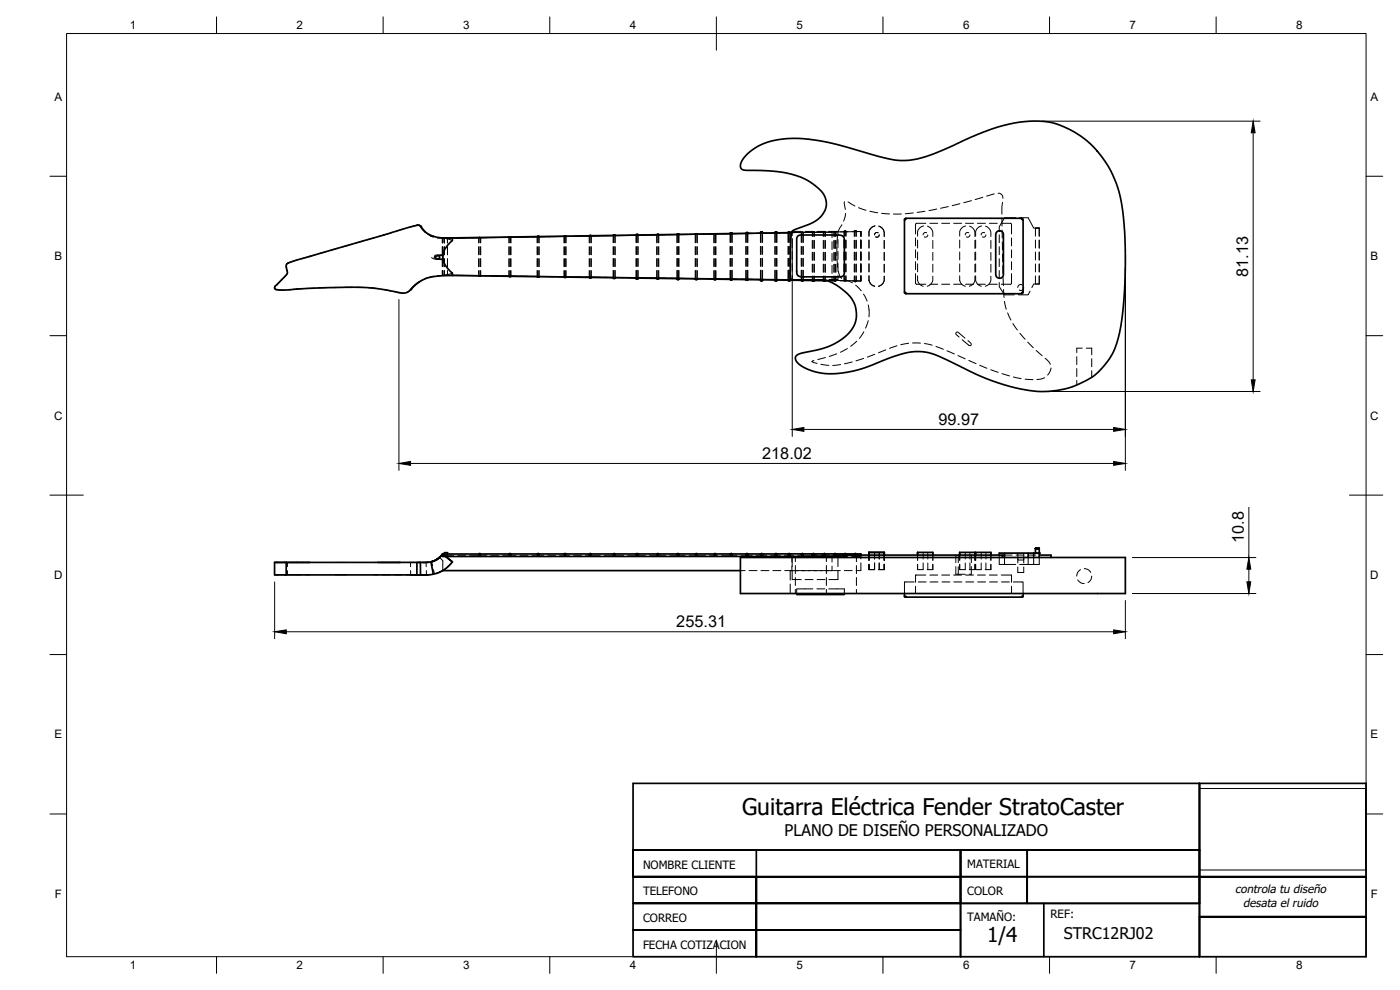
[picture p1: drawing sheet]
<svg xmlns="http://www.w3.org/2000/svg" width="420mm" height="297mm" viewBox="0 0 420 297" stroke-linecap="round" stroke-linejoin="round" font-family="sans-serif">
<defs><g id="words">
<text font-size="6.9" x="222.7" y="244.7">Guitarra Eléctrica Fender StratoCaster</text>
<text font-size="6.2" x="296.3" y="282.8">1/4</text>
<g font-size="4.9">
<text x="374.6" y="83" transform="rotate(-90 374.6 83)">81.13</text>
<text x="281.6" y="127.4">99.97</text>
<text x="228.7" y="137.6">218.02</text>
<text x="373.3" y="162.9" transform="rotate(-90 373.3 162.9)">10.8</text>
<text x="203" y="188.1">255.31</text>
</g>
<g font-size="4.8">
<text x="235.5" y="250.8">PLANO DE DISEÑO PERSONALIZADO</text>
<text x="319.3" y="281.6">STRC12RJ02</text>
</g>
<g font-size="3.5">
<text x="39" y="8.8">1</text>
<text x="89" y="8.8">2</text>
<text x="139" y="8.8">3</text>
<text x="189" y="8.8">4</text>
<text x="239" y="8.8">5</text>
<text x="289" y="8.8">6</text>
<text x="339" y="8.8">7</text>
<text x="389" y="8.8">8</text>
<text x="16.3" y="30.2">A</text>
<text x="411.3" y="30.2">A</text>
<text x="16.3" y="78">B</text>
<text x="411.3" y="78">B</text>
<text x="16.2" y="125.9">C</text>
<text x="411.2" y="125.9">C</text>
<text x="16.2" y="173.7">D</text>
<text x="411.2" y="173.7">D</text>
<text x="16.3" y="221.6">E</text>
<text x="411.3" y="221.6">E</text>
<text x="16.4" y="269.4">F</text>
<text x="411.4" y="269.4">F</text>
<text x="39" y="290.8">1</text>
<text x="89" y="290.8">2</text>
<text x="139" y="290.8">3</text>
<text x="189" y="290.8">4</text>
<text x="239" y="290.8">5</text>
<text x="289" y="290.8">6</text>
<text x="339" y="290.8">7</text>
<text x="389" y="290.8">8</text>
</g>
<g font-size="3.4">
<text x="193" y="260.6">NOMBRE CLIENTE</text>
<text x="290.3" y="260.5">MATERIAL</text>
<text x="193" y="268.6">TELEFONO</text>
<text x="290.3" y="268.6">COLOR</text>
<text x="370.7" y="267.9">controla tu diseño</text>
<text x="315.3" y="275.6">REF:</text>
<text x="373.1" y="272">desata el ruido</text>
<text x="193" y="276.6">CORREO</text>
<text x="290.3" y="276.4">TAMAÑO:</text>
<text x="193" y="284.6">FECHA COTIZACION</text>
</g>
</g></defs>
<!-- layer: Visible -->
<g fill="none" stroke="#000" stroke-width=".51">
<path d="M223.9 46.6l2.8-2.2 3.6-1.7 5.1-1 4.5-.2 4.7 .5 4.2 .8 18.4 5 3 .4 2-.1 3-.4 3.9-1.1 16.1-7 4.6-1.6 4.9-1.1 5.2-.6 4.7 .3 3.3 .9 3.7 1.7 2.9 1.7 2.6 2.1 2 2 2.4 3.2 1.8 3 1.4 3.1 1.1 3.1 .7 2.9 .6 4.5 .5 7.1 .1 7.6-.2 7.4-.6 7.2-.7 4.7-1.1 4.4-1.3 3-1.2 2-2.1 2.5-2 1.9-1.5 1-5.8 2.7-3.5 .8-3.3 .3-2.7 .1-3-.4-4-.7-4.1-1.2-6.7-2.5-12.7-6.1-2.2-.7-2.2-.4h-2.4l-3.1 .5-4.9 1.6-7.7 3-5.8 1.3-2.9 .2-3.3-.1-2.7-.6-2.8-1.2-1.3-.8-.8-.9-.4-.9 .2-.8 1.5-.8 4.8-1 3.6-1.1 2.5-1.2 2.6-1.9 1.6-1.8 1.3-2.5 .2-2.2-.3-2.4-1.1-2.3-1.4-1.6-2.4-2-2.8-1.5-2.3-.5h-8.7l-.5-.2-.2-.3-.1-9.7 .4-4 .6-.8 6-2.3 1.5-1.1 1-1 1-1.7 .3-1.4-.3-2-.8-1.6-2.3-2.2-2.3-1.6-2.2-1-2.4-.8-5.5-.9-8.4-.3-1-.2-.6-.8 .1-1 .7-1.4zM125.1 67.6l-38.8 11.4-.4 .7 .4 1.9-.2 .7-3.6 3.6-.1 .7 .6 .3 2.2 .1 10.4-.6 13-.2 4.6 .4 7.3 1.3h1.1l1-.4 2.9-2.7 2.3-1.2 3.4-.7 4.6-.2v-.8l-1.9-1.9-1-2.2M125.1 67.6l1 .1 1.7 2 2.1 1.1 2.4 .6 3.5 .1v.7l-1.4 1.3-1.2 1.8-.3 1.1v1.4M125.2 67.6l.9 .2M126.2 67.9l1.5 1.7M130.4 77.1l2.5-.6v1.3l-2-.3zM131.7 76.7l.2 .6-.2 .4M133.3 71.4h2.1M143.8 71.3h.1M153 71.1h.1M153.2 71.1h-.4M161.5 70.9l-.3 .1"/>
<path d="M161.5 70.9h.1M161.5 70.9v.1M161.6 70.9l.2 .1zM169.6 70.8l-.2 .1M169.6 70.8h.1M169.6 70.8v.1M169.7 70.8h.1M177.1 70.7h-.2M177.1 70.7h.2M177.1 70.7h.1M177.3 70.7h.1M184.3 70.5v.1"/>
<path d="M184.4 70.5l-.4 .1M184.4 70.5l.2 .1zM191.2 70.3v.2M191.3 70.3l-.4 .2M191.3 70.3l.2 .2zM197.4 70.3l-.3 .1M197.4 70.3l.3 .1M197.4 70.3v.1M197.5 70.3l.2 .1M203.4 70.2v.1M203.6 70.2l.2 .1h-.7M208.9 70.2h-.2"/>
<path d="M208.9 70.2h.2M208.9 70.2h.1M209.1 70.2h.1M219.4 69.9v.2M219.5 69.9l-.4 .2M219.5 69.9l.3 .1zM224.1 69.8v.2M224.3 69.8l-.5 .2M224.3 69.8l.2 .2zM228.5 69.6v.2M228.7 69.6l.2 .2M228.9 69.9l-.1-.3h-.4l-.2 .3"/>
<path d="M232.8 69.6v.2M233 69.6l-.5 .3M233 69.6l.2 .2M233.2 69.8v.1M236.8 69.6v.2M236.9 69.6l-.4 .2M236.9 69.6l.3 .2zM237.6 69.8l-104.7 1.6M237.7 69.4h.1M237.7 69.4v.1M239.4 70.9l1.1-.4h11l1.5 .4 .4 1.1v9.8l-.2 .9-1.1 .4h-11.3l-1.3-.4-.4-.9v-10.1zM271.7 65.9h-.3v21.9l.5 .3"/>
<path d="M271.9 65.5v.3M299.2 69.5l.7-.3 .5 .1 .5 .3 .2 .6v12.3l-.2 .6-.8 .4-.8-.3-.5-.8v-12.1zM306.6 65.8v-.3h-34.8l-.4 .4M306.6 65.5l.4 .4v21.8h-.2M306.8 65.9h.2M125.9 84.5l-2.6 2.3M135.7 82.7l112.6 1.5M143.7 82.8h.4M143.9 82.8h.1M152.7 82.9h.6l-.1 .1M153 82.9v.1M161.2 83l.4 .1"/>
<path d="M161.5 83v.1M161.6 83.1l.2-.1zM169.3 83.1l.4 .1M169.5 83.1l.1 .1M169.7 83.2l.2-.1zM176.8 83.2l.5 .2M177.1 83.2v.2M177.3 83.4l.2-.2zM184 83.4l.4 .1M184 83.3v.1M184.3 83.4v.1M184.5 83.5l.2-.1z"/>
<path d="M190.9 83.4l.2 .3h.3l.1-.3M191.2 83.5v.2M191.5 83.5l-.2 .2M197.1 83.5l.1 .2 .5-.2-.2 .2M197.4 83.5v.2M203.1 83.6l.2 .3 .5-.2M203.4 83.7v.1M203.8 83.6v.1M203.8 83.7l-.2 .1M208.6 83.7l.5 .2M208.9 83.7v.1M209.3 83.7l-.2 .2"/>
<path d="M209.3 83.7l-.2 .1M214.2 83.8l.5 .1M214.5 83.7v.2M214.7 83.9l.2-.1zM219.1 83.8l.4 .2M219.4 83.8v.2M219.6 84l.1-.2zM223.8 83.9l.2 .2 .5-.2-.2 .2M224.1 83.9v.2M228.2 84l.1 .2 .3 .1M228.5 84v.3M228.7 84.3l.2-.2z"/>
<path d="M228.9 84v.1M232.5 84.1l.5 .2M232.5 84v.1M232.8 84v.3M233.2 84.1l-.2 .2M233.2 84v.1M233.2 84l-.2 .3M236.5 84.1l.4 .2M236.8 84.1v.2M237.1 84.1l-.2 .2M237.2 84.1l-.2 .2M240.5 84.1l.4 .2"/>
<path d="M240.7 84.1l.1 .2M240.9 84.3l.2-.2zM243.8 84.2l.4 .2M244.1 84.2v.2M244.2 84.4l.2-.2zM247.1 84.2l.4 .2M247.4 84.2v.2M247.7 84.2l-.2 .2M271.4 87.7h.3M271.9 87.9v.2h34.7v-.2M307 87.7l-.4 .4M82.4 168.7h3.6"/>
<path d="M85.9 168.7h39.2v3.8h-39.2zM86.3 168.7h-3.9v3.8h3.5M86.6 168.7h6.4M113.4 168.7h6.8M123.3 172.5h4.2M125.1 168.7h1.1M125.5 168.7h.7M126.2 168.7v3.8M128.5 168.7h-1.7M129.3 168.6l-3.1 .1M129.3 168.6l.7 3.7M129.5 168.5l1.3-.5 1.1-.8-.8 .6z"/>
<path d="M130 172.3l-2.1 .2h-2.8M132.8 166.2v.8l118.8-.1M132.8 166.4l-1.8 1.5-1.7 .7M132.8 166.3l-1.8 1.6M132.9 171.2h89.3M133.4 166.2v-.4h.9v.4M133.8 167l2 1.6zM135.8 168.6l-2.5 2.4-1.5 .7-1.8 .6M143.8 166.4h.1M144 166.1v.1M144 166.1l.2 .1M144 166.1l-.3 .1"/>
<path d="M152.8 166.3l.1 .1M152.9 166.2h-20.1M153 166.5v.1M153.1 166.1v.2M153.1 166.1l.2 .1M153.1 166.1l-.3 .1M153.2 166.4h.1M153.2 166.2h8.1M161.2 166.3l.2 .1M161.5 166.5v.1M161.5 166.1v.2M161.6 166.1l-.4 .1"/>
<path d="M161.6 166.1l.2 .1M161.6 166.4h.2M161.7 166.2h7.8M169.4 166.3l.1 .1M169.6 166.5h-.1M169.6 166.1v.2M169.6 166.1l.2 .1M169.6 166.1l-.3 .1M169.7 166.2h7.3M169.7 166.4h.1M176.9 166.3l.1 .1M177.1 166.5v.1"/>
<path d="M177.2 166.1v.2M177.2 166.1l-.3 .1M177.2 166.1l.2 .1M177.3 166.4h.1M177.3 166.2h6.8M184 166.3l.2 .1M184.3 166.5v.1M184.4 166.1l-.1 .2M184.4 166.1l-.3 .1M184.4 166.1l.2 .1M184.4 166.4h.2M190.9 166.3l.2 .1"/>
<path d="M191.2 166.5v.1M191.2 166.1v.2M191.3 166.1l-6.8 .1M191.3 166.1h6.2M191.3 166.4h.2M197.1 166.3l.2 .1M197.4 166.5v.1M197.4 166.1v.2M197.5 166.1l.2 .1M197.5 166.4h.2M197.6 166.2h5.6M203.2 166.3l.1 .1"/>
<path d="M203.4 166.5v.1M203.5 166.1v.2M203.5 166.1l5.3 .1M203.5 166.1l-.3 .1M203.6 166.4h.2M208.7 166.3l.1 .1M208.9 166.5v.1M209 166.1v.2M209 166.1l-.3 .1M209 166.1l.2 .1M209.1 166.4h.1M209.1 166.2h10.1"/>
<path d="M214.6 166.1v.1M214.6 166.1l-.3 .1M214.6 166.1l.2 .1M219.1 166.3l.2 .1M219.4 166.5v.1M219.5 166.1l-.1 .2M219.5 166.1l4.4 .1M219.5 166.1l-.3 .1M219.5 166.4h.2M222.2 167.3h115.5v10.8h-115.5zM223.8 166.3l.2 .1M223.8 166.3l.3 .3"/>
<path d="M224.1 166.5v.1M224.2 166.1l.3 .3M224.2 166.1l-.4 .2M224.2 166.1v.2M224.3 166.4h.2M224.4 166.2h3.9M224.5 166.4l-.4 .2M228.2 166.3l.2 .1M228.2 166.3l.3 .3 .4-.2M228.5 166.5v.1M228.6 166.1v.2M228.6 166.1l.3 .3"/>
<path d="M228.6 166.1l-.4 .2M228.6 166.4h.3M228.8 166.2h3.8M232.5 166.3l.2 .1M232.5 166.3l.3 .3M232.8 166.5v.1M232.9 166.1v.2M232.9 166.1l.3 .3M232.9 166.1l-.4 .2M233 166.4h.2M233.2 166.4l-.4 .2M236.5 166.3l.2 .1"/>
<path d="M236.8 166.5v.1M236.9 166.1l-.1 .2M236.9 166.1l-3.8 .1M236.9 166.1l.2 .1M236.9 166.4h.2M239.1 178.1l.1 .3M240.5 166.3l.1 .1M240.7 166.5v.1M240.8 166.1v.2M240.8 166.1l-3.8 .1M240.8 166.1l3.1 .1M240.9 166.4h.2"/>
<path d="M243.8 166.3l.2 .1M243.8 166.3l.3 .3M244.1 166.5v.1M244.2 166.1l.2 .3M244.2 166.1l-.4 .2M244.2 166.1l-.1 .2M244.2 166.4h.2M244.4 166.4l-.3 .2M247.1 166.3l.2 .1M247.4 166.5v.1M247.4 166.1v.2M247.5 166.1l-3.2 .1"/>
<path d="M247.5 166.1l.1 .1M247.5 166.4h.2M250.3 166.3l.1 .1M250.5 166.5v.1M250.6 166.1v.2M250.6 166.1l-3 .1M250.6 166.1l.2 .1M250.7 166.4h.2M250.8 166.2h2.6M251.6 166.5h49.4v.8M253.3 166.3l.2 .1M253.3 166.3l.1 1"/>
<path d="M253.4 178.1l-.1 .3h-14.1M253.6 166.5h.1M253.7 166.1l-.1 .2M253.7 166.1l.2 .2v.2M253.7 166.1l-.4 .2M253.7 166.4h.2M253.9 166.2h2.6M256.4 166.3l.2 .1M256.4 166.3v.2M256.7 166.5h-.1M256.7 166.1v.2M256.7 166.1l-.3 .2"/>
<path d="M256.7 166.1l.3 .2-.1 .2M256.8 166.4h.2M256.9 166.2h1.5v.3M265.4 165.7v.8v-.8h-4.6v.8M271.4 178.1v.9l.5 .2M271.9 178.9v.3M280 165.7v.8v-.8h-4.6v.8M292.6 165.7v.8v-.8h-4.6v.8M297.4 165.7v.8v-.8h-4.6v.8M301.5 166v1.3M306.6 178.9v.3M307 178.1v.9l-.1 .2h-35"/>
<path d="M308.6 166v1.3M310.2 166h-10.3v.5M310.2 166h.5M310.2 166v1.3M310.7 164.6h1.2M310.7 164.6h1.2v1.4h-1.2zM310.7 164.6h.3M310.7 164.6h.1M311 164.6h.6M311.5 164.6h.4M311.5 164.6h.1M311.6 164.6h.3"/>
<path d="M311.7 164.6h.2M311.9 164.6h.1M311.9 166.5h3.5v.8M311.9 166v1.3"/>
</g>
<!-- layer: Hidden -->
<g fill="none" stroke="#000" stroke-width=".3">
<path d="M295 59.2l-2.3 .7M298.4 58.2l-2.3 .7M299.6 58l1 .4 .4 1.1M89.2 78l-3.1 1.2-.2 .7 .4 1.7-.2 .7-3.7 3.8 .3 .7 2.8 .2M94.6 76.5l-4.3 1.2M98 75.5l-2.3 .6M101.4 74.5l-2.3 .6M105.6 73.3l-3 .9M109.1 72.3l-2.3 .6M112.5 71.3l-2.3 .7M117.9 69.7l-4.3 1.3M121.3 68.6l-2.3 .7"/>
<path d="M125.1 67.6h.1M125.1 67.6l-2.7 .7M126.1 67.8l.1 .1M127.6 69.6l1.7 1.3M129.3 70.9l.8 .3M129.3 70.9h.7M129.5 77.3l.6 .3 1 .2M130.4 76.6l1.3 .1M131.1 77.8h1.8M131.1 76.5h1.8M131.2 71.4h1.7M131.7 77.7l-.6 .1"/>
<path d="M132.7 71.4h1.6v1.5M132.8 71.4h.1M132.8 71.4l1.2 .1M132.8 71.4v1.5M132.8 74v2.4M132.8 77.6v2.4M132.8 74.1v2.3M132.9 71.4l-.1 1.5M132.9 71.4l2.9 .1M132.9 77.8h.1M133.3 74.1v2.3M133.3 77.6l-.1 2.4"/>
<path d="M133.3 71.5v1.4M133.3 71.5l2.5 .7M133.3 71.4v1.5M133.3 77.6v2.4M133.4 71.4v1.5M133.4 74.1v2.3M133.4 77.6v2.4M134.3 74.1v2.3M134.3 77.6v2.4M136.2 71.5h-2.9M139.7 71.4h-2.3M143.6 71.4v1.5"/>
<path d="M143.6 74v2.4M143.6 77.6v2.4M143.7 71.3h.1zM143.8 74v2.4M143.8 77.6v2.4M143.8 71.3v1.6M143.8 71.3l-2.9 .1M143.9 71.3h.1M143.9 71.3l.4 .1M144 71.3v.1M144.1 71.3v1.6M144.1 71.3l.2 .1"/>
<path d="M144.1 74v2.4M144.1 77.6v2.4M144.3 71.4v1.5M144.3 74v2.4M144.3 77.6v2.4M146.1 71.3h-2.3M149.7 71.2l-2.4 .1M152.7 71.2v1.7M152.7 74v2.4M152.7 77.6v2.4M152.8 71.1l-.1 .1M152.8 74v2.4"/>
<path d="M152.8 77.6v2.4M152.9 71.2l-.1 1.7M152.9 71.1l-.2 .1M153 71.1v.1M153.1 71.1v.1M153.2 71.2h.1M153.2 71.2v1.7M153.2 74v2.4M153.2 77.6v2.4M153.3 71.1l.1 .1zM153.4 71.2v1.7M153.4 74v2.4"/>
<path d="M153.4 77.6v2.4M154.9 71.1l-4 .1M158.5 71.1h-2.4M161.2 71.1h.1M161.2 74v2.4M161.2 77.6v2.4M161.2 71v1.9M161.3 71v1.8M161.3 74v2.4M161.3 77.6v2.4M161.4 70.9l-.2 .2M161.5 71v.1"/>
<path d="M161.5 70.9v.2M161.7 71v.1M161.7 71.1v1.7M161.7 74v2.4M161.7 77.6v2.4M161.8 71.1h.1M161.8 71.1v1.8M161.8 74v2.4M161.8 77.6v2.4M163.2 71l-3.6 .1M166.8 71h-2.4M169.2 71v1.9"/>
<path d="M169.2 74v2.4M169.2 77.6v2.4M169.4 70.9l-.2 .1M169.4 74v2.4M169.4 77.6v2.4M169.4 70.9v2M169.5 70.8l-.3 .2M169.5 70.9l.1 .1M169.7 70.9l.1 2M169.8 74v2.4M169.8 77.6v2.4M169.8 70.9l.1 .1z"/>
<path d="M169.9 71v1.9M169.9 74v2.4M169.9 77.6v2.4M171 70.9h-3.1M174.5 70.8l-2.4 .1M176.8 70.9h.1M176.8 74v2.4M176.8 77.6v2.4M176.9 70.7l-.1 2.2M177 70.8v2M177 74v2.4M177 77.6v2.4"/>
<path d="M177 70.7l-.2 .2M177.1 70.7v.1M177.2 70.7v.2M177.3 70.8v2M177.3 74v2.4M177.3 77.6v2.4M177.5 70.9h.1M177.5 70.9v2M177.5 74v2.4M177.5 77.6v2.4M180.1 70.7l-4.4 .1M184 70.7v2.1"/>
<path d="M184 74v2.4M184 77.6v2.4M184 70.6v.1M184.1 70.7v2.1M184.1 74v2.4M184.1 77.6v2.4M184.2 70.5l-.2 .2M184.3 70.6v.1M184.3 70.5l.1 .2M184.5 70.7v2.1M184.5 74v2.4M184.5 77.6v2.4"/>
<path d="M184.6 70.7h.1M184.6 70.7v2.1M184.6 74v2.4M184.6 77.6v2.4M187.2 70.6l-5.9 .1M190.9 70.5h.1M190.9 70.5v2.3M190.9 74v2.4M190.9 77.6v2.4M191 70.6v2.2M191 74v2.4M191 77.6v2.3"/>
<path d="M191.1 70.3l-.2 .2M191.2 70.5h.1M191.2 70.3v.2M191.4 70.6v2.2M191.4 74v2.4M191.4 77.6v2.3M191.5 70.5v2.3M191.5 74v2.4M191.5 77.6v2.4M193.7 70.5l-5.3 .1M197.1 70.5h.1M197.1 70.5v2.4"/>
<path d="M197.1 74v2.4M197.1 77.6v2.4M197.1 70.4v.1M197.2 74v2.4M197.2 77.6v2.4M197.2 70.5v2.3M197.3 70.3l-.2 .2M197.4 70.4v.1M197.4 70.3v.2M197.5 70.5l.1 2.3M197.6 74v2.4M197.6 77.6v2.4"/>
<path d="M197.7 70.4v2.5M197.7 74v2.4M197.7 77.6v2.4M199.8 70.4l-4.9 .1M203.1 70.4h.1M203.1 70.3v2.5M203.1 74v2.4M203.1 77.6v2.4M203.3 70.4v2.4M203.3 74v2.4M203.3 77.5v2.4M203.3 70.2l-.2 .2"/>
<path d="M203.4 70.3v.1M203.5 70.2v.2M203.6 70.4h.1M203.6 70.4v2.4M203.6 74v2.4M203.6 77.5v2.4M203.8 70.3v2.5M203.8 74v2.4M203.8 77.6v2.4M205.6 70.3l-4.6 .1M208.6 70.4v2.5M208.6 74v2.4"/>
<path d="M208.6 77.6v2.4M208.7 70.2l-.1 .2M208.8 74v2.4M208.8 77.6v2.4M208.8 70.3v2.5M208.8 70.2l-.2 .2M208.9 70.2v.1M209 70.2v.2M209.1 70.3v2.5M209.1 74v2.4M209.1 77.6v2.4M209.3 70.4h.1"/>
<path d="M209.3 70.4v2.5M209.3 74v2.4M209.3 77.6v2.4M211.8 70.2l-5 .1M214.2 70.3h.1M214.2 74v2.4M214.2 77.6v2.4M214.4 72.8l.1-2.6 .2 .1v2.5M214.4 74v2.4M214.4 77.6v2.4M214.4 70.2l-.2 .1v2.6M214.5 70.2l-.3 .1"/>
<path d="M214.5 70.2h.2M214.6 70.2v.1M214.7 70.2l.2 .1M214.7 74v2.4M214.7 77.6v2.4M214.9 70.3v2.6M214.9 74v2.4M214.9 77.6v2.4M215.3 70.2h-2.3M219.1 70.1h.1M219.1 70.1v2.7M219.1 74v2.3"/>
<path d="M219.1 77.5v2.4M219.2 70.1v2.7M219.2 73.9v2.4M219.2 77.5v2.4M219.3 69.9l-.2 .2M219.4 70.1h.1M219.4 69.9l.1 .2M219.6 70.1v2.7M219.6 73.9v2.4M219.6 77.5v2.4M219.7 70.1h.1M219.8 70.1v2.7"/>
<path d="M219.8 74v2.3M219.8 77.5v2.4M221.2 70.1l-4.6 .1M223.8 70h.1M223.8 70v2.8M223.8 74v2.4M223.8 77.5v2.4M224 70v2.7M224 73.9v2.4M224 77.5v2.4M224 69.8l-.2 .2M224.2 69.8v.2"/>
<path d="M224.3 70v2.7M224.3 73.9v2.4M224.3 77.5v2.4M224.5 70v2.8M224.5 74v2.3M224.5 77.5v2.4M225.7 70l-3.3 .1M228.2 69.8h.1M228.2 69.9v2.9M228.2 74v2.3M228.2 77.5v2.4M228.3 70v2.7"/>
<path d="M228.3 73.9v2.4M228.3 77.5v2.4M228.4 69.6l-.2 .2M228.6 69.6v.2M228.7 70v2.7M228.7 73.9v2.4M228.7 77.5v2.4M228.9 69.9v2.9M228.9 74v2.3M228.9 77.5v2.4M230.1 69.9l-3.2 .1M232.5 69.8h.1"/>
<path d="M232.5 69.9v2.9M232.5 74v2.3M232.5 77.5v2.4M232.7 69.9v2.8M232.7 73.9v2.4M232.7 77.5v2.4M232.7 69.6l-.2 .2M232.9 69.6v.2M233 69.9v2.8M233 73.9v2.4M233 77.5v2.4M233.2 69.9v2.9"/>
<path d="M233.2 74v2.3M233.2 77.5v2.4M234.2 69.9h-2.9M236.5 69.8h.1M236.5 69.8v3M236.5 74v2.3M236.5 77.5v2.4M236.6 69.8v2.9M236.6 73.9v2.4M236.6 77.5v2.4M236.7 69.6l-.2 .2M236.8 69.8h.1"/>
<path d="M236.8 69.6l.1 .2M237 69.8v2.9M237 73.9v2.4M237 77.5v2.4M237.1 69.8v3M237.1 74v2.3M237.1 77.5v2.4M237.7 69.7h1.8M237.7 69.5v1.2M237.7 71.9v2.4M237.7 75.5v2.4M237.7 79v2.4"/>
<path d="M237.8 69.4h2.7M238.2 69.8l-2.8 .1M239.4 69.8l19-.3v1.2M240.3 69.8h-2.7M240.5 69.8v3M240.5 74v2.3M240.5 77.5v2.4M240.6 73.9v2.4M240.6 77.5v2.4M240.6 69.8v2.9M240.6 69.6l-.1 .2M240.7 69.7h2.4"/>
<path d="M240.7 69.8l-.1-.2-.1 .2M240.8 69.8l-.1-.2 .4 .2M240.9 69.6l.2 .2M240.9 69.8l.1 2.9M241 73.9v2.4M241 77.5v2.4M241.1 69.8v3M241.1 74v2.3M241.1 77.5v2.4M241.6 69.4h2.4M243.8 69.7h.1M243.8 72.2v2.3"/>
<path d="M243.8 75.7v2.4M243.8 79.3v2.4M243.8 69.7h-2.4M243.9 69.7v1.2M243.9 72.1v2.4M243.9 75.7v2.4M243.9 79.3v2.3M244 69.5l-.2 .1v1.4M244.1 69.5v.2M244.1 69.5l.1 .2M244.2 69.5l-.4 .2M244.2 69.5l.2 .2"/>
<path d="M244.3 72.1v2.4M244.3 75.7v2.4M244.3 79.3v2.3M244.4 69.7v1.3M244.4 72.2v2.3M244.4 75.7v2.4M244.4 79.3v2.4M245.2 69.4h2.4M246.7 69.7h-2.4v1.2M247.1 69.7h.1M247.1 69.7l.3-.2v.2M247.1 72.2v2.3"/>
<path d="M247.1 75.7v2.4M247.1 79.3v2.4M247.2 69.7h.1M247.2 69.7v1.2M247.2 72.1v2.4M247.2 75.7v2.4M247.2 79.3v2.3M247.3 69.5l-.2 .1v1.4M247.4 69.5h.1M247.4 69.6l-2.4 .1M247.4 69.5v.2M247.5 69.5l.2 .2"/>
<path d="M247.6 69.6v1.3M247.6 72.1v2.4M247.6 75.7v2.4M247.6 79.3v2.3M247.7 69.7v1.3M247.7 72.2v2.3M247.7 75.7v2.4M247.7 79.3v2.4M247.8 69.7h1.9v1.6M248.8 69.4h2.7v1.3M249.7 72.5v2.4M249.7 76.1v2.4"/>
<path d="M249.7 79.6v2.4M250.3 69.7v1.3M250.3 72.2v2.3M250.3 75.7v2.4M250.3 79.3v2.4M250.4 72.1v2.4M250.4 75.7v2.4M250.4 79.3v2.4M250.4 69.6v1.4M250.4 69.5l-.1 .2M250.5 69.6l-.2 .1M250.5 69.5l.4 .2"/>
<path d="M250.6 69.5v.2M250.7 69.5l.2 .2M250.7 69.6l.1 1.4M250.8 72.1v2.4M250.8 75.7v2.4M250.8 79.3v2.4M250.9 69.7v1.3M250.9 72.2v2.3M250.9 75.7v2.4M250.9 79.3v2.4M251 69.6h-2.4M251.2 74.3v2.3"/>
<path d="M251.2 77.8l.2 2.4M251.4 70.7l-.2 2.4M251.5 71.9v2.4M251.5 75.4v2.4M251.5 79v2.4M252.7 67.4l-1.1 2.1M253.3 69.5h.1M253.3 72v2.4M253.3 75.6v2.4M253.3 79.2v2.4M253.4 60.5l.3 2.4M253.4 69.6v1.3"/>
<path d="M253.4 72.1v2.4M253.4 75.6v2.4M253.4 79.2v2.4M253.5 69.3l-.2 .2v1.3M253.6 69.5v-.2l.1 .2M253.7 69.3l-.4 .2M253.7 69.3l.2 .2M253.7 69.3l.2 .2v1.3M253.7 64l-.5 2.3M253.8 69.6v1.3M253.8 72.1v2.4M253.8 75.6v2.4"/>
<path d="M253.8 79.2v2.4M253.9 72v2.4M253.9 75.6v2.4M253.9 79.2v2.4M254.5 60.6l2.1 1.2M254.6 69.5l-2.4 .1M255.7 69.5h2.7v1.5M256.4 69.4h.1M256.4 72.1v2.4M256.4 75.7v2.3M256.4 79.2v2.4M256.5 69.5v1.4"/>
<path d="M256.5 72.1v2.4M256.5 75.7v2.3M256.5 79.3v2.3M256.6 69.2l-.2 .1v1.6M256.7 69.2l-.1 .2M256.7 69.2v.2M256.8 69.2l-.4 .2M256.8 69.2l.2 .2M256.9 69.5v1.4M256.9 72.1v2.4M256.9 75.7v2.3M256.9 79.3v2.3"/>
<path d="M257 69.4v1.5M257 72.1v2.4M257 75.7v2.3M257 79.2v2.4M257.7 62.3l2.2 .8M258.4 79v2.4M258.4 75.4v2.4M258.4 71.9v2.3M258.4 72.1v2.4M258.4 75.7v2.4M258.4 79.3v2.4M260.8 72v2.4"/>
<path d="M260.8 75.6v2.4M260.8 79.2v2.4M261 63.4l2.4 .4M262.6 67.8l-1.2 .6a2.47 2.47 0 0 0-.6 2.5M263.5 69.9l-.6-.1-.4 .7M263.8 67.8l1 .8a2.71 2.71 0 0 1 .6 2.4M263.9 70.5l-.4 .6h-.7M264.6 64l2.3 .2M265.4 72.1v2.4M265.4 75.7v2.4M265.4 79.3v2.4M270.5 64.2h-2.4"/>
<path d="M274.1 63.9l-2.4 .2M274.8 71.4v2.4M274.8 75v2.3M274.8 78.5v2.4M275.4 72v2.4M275.4 75.6v2.4M275.4 79.2v2.4M277.2 67.8l-1.2 .6a2.47 2.47 0 0 0-.6 2.5M277.6 63.4l-2.3 .3M277.9 67l-3.1 .1v3.1M278.1 69.9l-.6-.1-.4 .7M278.3 67.8l1.1 .8a2.71 2.71 0 0 1 .6 2.4"/>
<path d="M278.4 70.5l-.3 .6h-.7M279.1 67h2.3M280 72.1v2.4M280 75.7v2.4M280 79.3v2.4M281.1 62.7l-2.3 .5M282.6 67h2.4M284.6 62l-2.3 .5M286.2 67h2.4M288 72v2.4M288 75.6v2.4M288 79.2v2.4"/>
<path d="M288.1 61.1l-2.3 .6M289.8 67h2.4M289.8 67.8l-1.2 .6a2.47 2.47 0 0 0-.6 2.5M290.7 69.9l-.6-.1-.4 .7M291 67.8l1.1 .8a2.71 2.71 0 0 1 .5 2.4M291.1 70.5l-.4 .6h-.7M291.5 60.2l-2.3 .6M292.6 72.1v2.4M292.6 75.7v2.4M292.6 79.3v2.4M292.8 72v2.4M292.8 75.6v2.4"/>
<path d="M292.8 79.2v2.4M293.3 67h2.4M294.6 67.8l-1.2 .6a2.47 2.47 0 0 0-.6 2.5M295.5 69.9l-.6-.1-.4 .7M295.8 67.8l1 .8a2.71 2.71 0 0 1 .6 2.4M295.9 70.5l-.4 .6h-.7M296.9 67h2.4M297.4 72.1v2.4M297.4 75.7v2.4M297.4 79.3v2.4M299.9 70.5v2.3M299.9 74v2.4"/>
<path d="M299.9 77.6v2.4M300.5 67l3 .1 .1 3.1M300.7 65.5v2.3M300.7 69l.1 2.4M300.8 72.6v2.4M300.9 76.2v2.3M300.9 60.7l-.2 3.5M300.9 79.7l.1 2.4M303.6 71.4v2.4M303.6 75v2.3M303.6 78.5v2.4M304.8 65.3h-3.3l-1.6 2.7v1.3"/>
<path d="M306 65.3h2.6l1.6 3.1h1.7v2.5v-2.5M310.7 68.5h1.2M310.7 72v2.4M310.7 75.6v2.4M310.7 79.2v2.4M311.9 68.4h-1.2v2.5M311.9 72.1v2.4M311.9 75.6v2.4M311.9 79.2v2.4M90.7 86.6l-4 .4M94.3 86.5l-2.4 .1M97.9 86.3l-2.4 .1"/>
<path d="M102.3 86.2l-3.2 .1M105.9 86.2h-2.4M107 86.2l2.4 .1M110.6 86.3l3 .3M114.8 86.8l2.3 .5M118.3 87.5l2.7 .5M123.2 86.9l-1 .8M123.2 86.9h.1M123.3 86.8l-.1 .1M127.9 83.5l-2 1M128 83.5h-.1M130.1 82.9l-2.2 .6"/>
<path d="M132.8 82.6h.1M132.8 81.2v1.4M132.8 82.6l2.9 .1-2.9-.1M132.8 82.6l-1.5 .1M133.2 81.2v1.4M133.2 82.6h2.9M133.3 81.2v1.5h1M133.4 81.2v1.5M134.3 81.2v1.5zM135.8 81.9l-2.6 .7M137.3 82.6l2.4 .1M140.9 82.7h2.9"/>
<path d="M143.6 82.7h.1M143.6 82.7l.2 .1M143.6 82.7l.1 .1M143.6 81.2v1.5M143.8 81.2v1.5M143.8 82.7h2.3M143.9 82.7v.1M144 82.7v.1M144.1 81.2v1.5M144.3 82.7l-.1 .1zM144.3 81.2v1.5M147.3 82.8h2.4"/>
<path d="M150.9 82.8l4 .1M152.7 82.8h.1M152.7 82.8l.2 .2M152.7 82.8v.1M152.7 81.2v1.6M152.8 81.2v1.6M153 82.8v.1M153.1 82.8v.2M153.2 81.2v1.7M153.4 82.8h.1M153.4 81.2v1.6M156.1 82.9h2.4"/>
<path d="M159.7 82.9l3.5 .1M161.2 83h.1M161.2 83l.2 .1M161.2 81.2v1.8M161.3 81.2v1.8M161.5 83h.1M161.5 83v.1M161.7 81.2v1.8M161.8 81.2v1.8M164.4 83h2.3M167.9 83l3.1 .1M169.2 83.1h.1"/>
<path d="M169.2 83.1l.3 .1M169.2 81.2v1.9M169.4 81.2v1.9M169.5 83.1h.1M169.6 83.1v.1M169.8 81.2v1.9M169.9 83.1h.1M169.9 81.2v1.9M172.2 83.1h2.3M175.7 83.1l4.4 .1M176.8 83.2h.1M176.8 83.2l.2 .2"/>
<path d="M176.8 81.2v2M177 81.2v2M177.1 83.2h.1M177.2 83.2v.2M177.3 81.2v2M177.5 81.2v2M181.3 83.2l5.9 .1M184 81.2v2.2l.2 .1M184.1 81.1v2.2M184.4 83.4l-.1 .1M184.5 81.1v2.2M184.6 81.2v2.1"/>
<path d="M188.4 83.3l5.3 .1M190.9 83.5l.2 .2M190.9 81.1v2.3M191 81.1v2.2M191.2 83.5v.2M191.4 81.1v2.3M191.5 81.2v2.2M194.9 83.4l4.9 .1M197.1 81.2v2.4l.2 .1M197.2 81.1v2.3M197.4 83.5v.2M197.6 81.2v2.2"/>
<path d="M197.7 81.2v2.3M201 83.5l4.6 .1M203.1 83.7l.2 .2M203.1 81.2v2.4M203.3 81.1v2.4M203.5 83.7v.2M203.6 81.1v2.4M203.8 81.2v2.4M206.8 83.6h4.4M208.6 81.2v2.5l.2 .2M208.8 81.1v2.5M209 83.7v.2"/>
<path d="M209.1 81.1v2.5M209.3 83.7h.1M209.3 81.2v2.5M212.3 83.6l4.1 .1M214.2 83.7h.1M214.2 83.7l.2 .2M214.2 81.2v2.6M214.4 81.2v2.5M214.5 83.7v.1M214.6 83.7v.2M214.7 81.2v2.5M214.9 83.7v.1"/>
<path d="M214.9 81.2v2.5M217.6 83.7h3.6M219.1 83.8h.1M219.1 81.1v2.7M219.1 83.8l.2 .2M219.2 81.1v2.6M219.4 83.8h.1M219.5 83.8l-.1 .2M219.6 81.1v2.6M219.8 81.1l-.1 2.7M219.8 83.8h-.1M222.4 83.8h3.3"/>
<path d="M223.8 83.9h.1M223.8 83.9l.2 .2M223.8 81.1v2.8M224 81.1v2.7M224.1 83.9h.1M224.2 83.9v.2M224.3 81.1v2.7M224.5 83.9h.1M224.5 81.1v2.8M226.9 83.8l3.2 .1M228.2 84.1l.2 .2M228.2 81.1v2.9"/>
<path d="M228.3 81.1v2.7M228.6 84.1v.2M228.7 81.1v2.7M228.9 81.1v2.9M231.3 83.9h2.9M232.5 81.1v3l.2 .2M232.7 81.1v2.8M232.9 84.1v.2M233 81.1v2.8M233.2 81.1v2.9M235.4 83.9l2.8 .1M236.5 84.1h.1"/>
<path d="M236.5 84.1l.2 .2M236.5 81.1v3M236.6 81.1v2.9M236.8 84.1h.1M236.9 84.1l-.1 .2M237 81.1v2.9M237.1 81.1v3M237.7 82.6v1.2h2.8M240.5 84.1h.1M240.5 84.1l.1 .2M240.5 81.1v3M240.6 81.1v2.9"/>
<path d="M240.7 84.1h.1M240.8 84.1v.2M241 81.1v2.9M241.1 81.1v3M241.6 83.8h2.4M243.8 84.2h.1M243.8 84.2l.2 .2M243.8 82.9v1.3M243.9 82.8v1.3M244.1 84.2h.1M244.2 84.2l-.1 .2M244.3 82.8v1.3"/>
<path d="M244.4 84.2h.1M244.4 82.9v1.3M245.2 83.8h2.4M247.1 84.2h.1M247.1 84.2l.2 .2M247.1 82.9v1.3M247.2 82.9v1.2M247.4 84.2h.1M247.4 84.2v.2M247.6 82.9v1.2M247.7 82.9v1.3M248.3 84.2l2.7 .1"/>
<path d="M249.7 83.2v1.6M250.3 84.2h.1M250.3 84.2l.1 .2M250.3 82.9v1.3M250.4 82.9v1.2M250.4 84.4h.3M250.5 84.2v.2M250.6 84.2v.2M250.8 82.9v1.2M250.9 84.2l-.2 .2M250.9 82.9v1.3l-.2 .2M251.5 82.6v1.2h-2.7"/>
<path d="M251.6 81.4l.3 1.2 .7 .9M252.1 84.3h2.4M253.3 84.1h.1M253.3 84.1l.2 .2M253.3 82.7v1.4M253.4 82.8v1.4M253.6 84.1l2.2 .8M253.7 84.1l-.2 .2M253.8 82.8v1.4M253.9 84.1l-.1 .2-.2-.1M253.9 82.7v1.4l-.2 .2M256.4 84.3h.1"/>
<path d="M256.4 84.3l.2 .2M256.4 82.8v1.5M256.5 82.8v1.4M256.6 84.5h.2M256.6 84.3l.1 .2M256.7 84.3v.2M256.8 85.6l1.7 1.7M256.9 82.8v1.4M257 84.3l-.2 .2M257 82.8v1.6l-.2 .1M258.4 82.6v1.7l-19-.3M258.4 82.8v1.6"/>
<path d="M258.4 82.9v1.5l-2.7-.1M259.1 88.2l1.1 2.1M259.2 99.5l-1.3 2M260.6 91.5l.2 1.7v1.8M260.6 96.2l-.8 2.3M260.8 82.7a2.48 2.48 0 0 0 1.6 3.2h.1M265.4 82.9a2.43 2.43 0 0 1-1.7 3M274.8 82.1v3.1l3.1 .1M275.4 82.7a2.48 2.48 0 0 0 1.6 3.2h.1M279.1 85.3h2.3M280 82.9a2.43 2.43 0 0 1-1.7 3M282.6 85.3h2.4"/>
<path d="M286.2 85.3h2.4M288 82.7a2.48 2.48 0 0 0 1.7 3.2M289.8 85.3h2.4M292.6 82.9a2.43 2.43 0 0 1-1.7 3M292.8 82.7a2.48 2.48 0 0 0 1.6 3.2h.1M293.3 85.3h2.4M296.9 85.3h2.4M297.4 82.9a2.43 2.43 0 0 1-1.7 3M299.9 84.8v1.2l1.6 2.5h2.9M299.9 81.2v2.4M301.1 83.3v2.4M301.2 86.9l.1 2.3"/>
<path d="M301.5 90.4l.5 2.4M302.4 93.9l1 2.1M303.6 82.1l-.1 3-.2 .2h-2.8M304 97.1l1.3 1.9M306.1 100l1.5 1.8M306.8 85.5a.88 .88 0 0 0-1.3 .8M307.2 86.3a.87 .87 0 0 1-1.3 .7M309.1 87.4l-.5 1.1h-3M310.7 82.8v2.4h1.2v-2.4v2.4h-1.7l-.5 1.1M244.3 108.2l-.7 .3 1.6 .5M246.4 109.3l2.3 .3M247.7 107.3l-2.3 .6"/>
<path d="M251.1 106.2l-2.2 .7M252.3 109.4l-2.4 .3M254.3 104.6l-2.1 1.1M255.8 108.6l-2.4 .6M257.1 102.4l-1.8 1.5M259.2 107.6l-2.3 .7M262.5 106.3l-2.2 .9M265.8 105l-2.2 .9M269.2 103.7l-2.2 .8M272.7 103l-2.4 .4M273.9 102.9h2.3M277.4 103.1l2.4 .5"/>
<path d="M280.9 104l2.2 .8M284.2 105.2l2.2 1M287.5 106.7l2.2 1M287.8 101.1l-.9-.8 .1-.6h.6l2 1.7M288.8 101.9l2 1.7 .5 .1 .1-.7-.9-.8M290.7 108.1l2.2 1M294 109.6l2.2 .9M297.3 110.9l2.3 .8M300.7 112.1l2.3 .7M304.1 113.1l2.4 .5M307.6 113.8l2.4 .1M308.4 102.6l1.7 1.7"/>
<path d="M311 105.2l1.8 1.5M313.5 113.3l-2.3 .6M313.7 107.5l1.5 1.8M315.4 110.4l-.2 1-.8 1.2M323.2 107v2.4M323.2 110.6v2.4M323.2 114.2v1.3M324.8 104.5h-1.6v1.3M326 104.5h1.6v2M327.6 107.6v2.4M327.6 111.2v2M82.4 172.5h3.6"/>
<path d="M86.3 171.2v1.3h-.4M86.3 168.7v1.3M86.6 172.5h3.9M91.7 172.5h1.3M100.7 168.7h3.4M100.7 172.5h3.4M112.2 168.7h1.2M112.2 172.5h1.3M114.7 172.5h2.4M118.3 172.5h2.4M120.2 168.7h3M123.2 168.7l2.3 .1"/>
<path d="M123.2 168.7v1.3M123.2 171.2v1.3h-1.3M123.2 172.5h1.9M123.3 168.7h1.2M125.6 168.8h1.9M126.8 168.7l-.3 .1M127.9 168.7h-1.2M127.9 168.7v1.3M128 171.2v1.3h-2.9M128.5 168.7h-.6M129.5 168.5l.3 1.3M130.1 170.9l.3 1.3"/>
<path d="M130.2 172.2l-3.7 .3M131 167.9l-1.3 .6-1.8 .2M131.9 167.2l1 1v3M132.8 166.2h.1M132.8 166.2v.1M132.8 166.2l1 .8M132.9 166.2l.9 .8-.5-.4M132.9 166.2l-.1 .2M132.9 171.2h.1M132.9 171.2l-1.8 .8M132.9 171.1h.1M132.9 171.1l-2 .9"/>
<path d="M133.2 166.6h.1M133.2 170.9l-.3 .2M133.2 166.6l2.6 1.9M133.3 166.6h2.9M133.4 166.2l-.1 .6h1v-.6M133.4 170.8l-2.1 1.1M133.6 166.9h.1M134.3 167.4l.1 .1M134.7 169.7l-1.8 1.5M134.7 167.8l1.1 .7M135.8 168.5l-1.6 1.7M135.8 168.6l-.2 .3"/>
<path d="M135.8 168.5l-1.5 1.6M137.4 166.6h2.3M140.9 166.6h2.9M143.6 166.3l.2 .1M143.6 166.3l.2 .3M143.7 166.2l-.1 .1M143.8 166.6h2.3M143.9 166.6h.1M143.9 166.5v.1M144 166.2v.1M144.1 166.4h.2l-.1 .1-.4 .1M144.2 166.2l.1 .2"/>
<path d="M147.3 166.6h2.4M150.9 166.6h4M152.7 166.3l.3 .3 .3-.2M152.7 166.3h.1M152.8 166.2l-.1 .1M152.9 166.2h.3M153 166.6h.1M153.3 166.2l.1 .2M156.1 166.6h2.4M159.6 166.6h3.6M161.2 166.3l.1 .3M161.2 166.3h.1"/>
<path d="M161.2 166.2v.1M161.3 166.2h.4M161.3 166.6h.1M161.5 166.6h.1M161.8 166.2v.2M161.8 166.4l-.5 .2M164.4 166.6h2.4M167.9 166.6h3.1M169.2 166.3h.2M169.2 166.3l.2 .3M169.3 166.2l-.1 .1M169.4 166.6h.1"/>
<path d="M169.5 166.2h.2M169.5 166.6h.1M169.5 166.5v.1M169.8 166.4v.2h-.4M169.8 166.2l.1 .2M172.1 166.6h2.4M175.7 166.6h4.4M176.8 166.3l.2 .3M176.8 166.3h.1M176.9 166.2l-.1 .1M177 166.6h.1M177 166.2h.3"/>
<path d="M177.1 166.6h.1M177.4 166.4l-.4 .2M177.4 166.2l.1 .2M181.3 166.6h5.9M184 166.3l.1 .3M184 166.3h.1M184.1 166.2l-.1 .1M184.1 166.2h.4M184.1 166.6h.1M184.3 166.6h.1M184.6 166.2l-.1 .4h-.4M188.4 166.6h2.6"/>
<path d="M190.9 166.2h.6a.29 .29 0 0 1-.3 .4 .29 .29 0 0 1-.3-.4zM191.2 166.6h.1M191.4 166.6h2.3M191.5 166.4h.1M194.9 166.6h4.9M197.1 166.3l.1 .3M197.1 166.3h.1M197.2 166.6h.1M197.4 166.6h.1M197.4 166.6h-.1M197.6 166.2l-.5 .1M197.6 166.2l.1 .2"/>
<path d="M197.7 166.4l-.5 .2M201 166.6h2.3M203.1 166.3l.3 .3M203.2 166.3l.5-.1-.1 .4M203.4 166.6h.1M203.6 166.6h2M203.6 166.6h-.2M203.6 166.6h.1M206.8 166.6h5M208.6 166.3h.1M208.6 166.3l.2 .3M208.7 166.2l-.1 .1"/>
<path d="M208.8 166.6h.1M208.8 166.2h.3M208.9 166.6h.1M209.2 166.4l-.1 .2h-.3M209.2 166.2l.1 .2M213 166.6h2.3M214.2 166.3l.2 .3M214.2 166.3l.2 .1M214.3 166.2l-.1 .1M214.4 166.6h.1M214.5 166.5v.1M214.6 166.2v.1"/>
<path d="M214.7 166.4h.2l-.2 .2h-.3M214.8 166.2l.1 .2M216.6 166.6h2.6M219.1 166.3l.6-.1a.29 .29 0 0 1-.3 .4 .29 .29 0 0 1-.3-.3zM219.4 166.6h.1M219.6 166.6h1.6M219.7 166.4h.1M222.2 171.2h1.4M222.4 166.6h1.6M223.9 166.2h.5M224.3 166.6h1.4M224.8 171.2h2.4"/>
<path d="M226.9 166.6h1.4M228.3 166.2h.5M228.4 171.2h2.4M228.7 166.6h1.4M231.3 166.6h1.4M231.9 171.2h2.4M233 166.6h1.2M233.1 166.2h-.5M235.4 166.6h1.2M235.5 171.2h13.1M236.5 166.2h.5a.29 .29 0 0 1-.2 .4 .29 .29 0 0 1-.3-.4zM236.8 166.6h.1"/>
<path d="M237 166.6h1.2M237.1 166.4h.1M237.2 175.2v2.9M237.7 169.8v1.4h-.5v2.9M237.7 167.3v1.3M237.7 167.3v2.7M237.7 171.2v2.7h2.8M238.7 167.3v1.2M238.7 169.7v2.4M238.7 173.3v2.4M238.7 176.9v1.2M239.4 166.6h4.5"/>
<path d="M240.5 166.3l.5-.1v.4h-.4M240.5 166.3l.1 .3M240.5 166.3h.1M240.6 166.6h.1M240.7 166.6h.1M241.6 173.9h2.4M243.9 166.2h.4M243.9 176.7h-4.8v1.4M244.3 166.6h9.1M245.2 176.7h2.3M245.2 166.5h-1.6v.8M245.2 173.9h2.4"/>
<path d="M246.4 166.5h2.4M247.1 166.3l.6-.1-.1 .4h-.4M247.1 166.3l.1 .3M247.1 166.3h.1M247.2 166.6h.1M247.4 166.6h.1M248 167.3v1.2M248 169.7v2.4M248 173.3v2.4M248 176.9v1.2M248.7 176.7h4.7v1.4M249.7 169.8v1.4h-1.9"/>
<path d="M249.7 167.3v1.3M249.8 171.2h2.4M250 166.5h1.1M250.3 166.3l.1 .3M250.3 166.3h.1M250.4 166.6h.1M250.5 166.6h.1M250.8 166.2l-.5 .1M250.8 166.2v.4h-.4M251.1 166.5h.5M251.1 166.5v.8M251.5 167.3v2.7"/>
<path d="M251.5 171.2v2.7h-2.7M251.6 166.9h2.8M253.4 166.5l.2 .1M253.4 166.2h.5M253.4 171.2h2.4M253.4 166.6h.1M253.4 166.6h.4M253.6 166.5v.1M253.8 166.5v.8M253.8 166.6h2.7M253.9 166.5l-.3 .1M256.4 166.5l.2 .1"/>
<path d="M256.5 166.2h.4M256.6 166.5v.1M256.9 166.6h1.5v1.1M256.9 166.5l-.3 .1M257 167.3v1.2M257 169.7v2.4M257 173.3v2.4M257 176.9v1.2M258.4 168.9v2.3h-1.5M258.4 166.5v.4h-2.8M260.8 169.3v1.6h1.7M260.8 166.5v1.6"/>
<path d="M260.9 166.5v.8M262.5 165.7v2M262.5 168.9v2M263.9 165.7v2M263.9 168.9v2M265.4 169.3v1.6h-1.7M265.4 166.5v1.6M271.4 178.9l.3 .3M274.4 174.6h-3v3.5M274.8 175.9v2.2M275.4 166.5v1.6M275.5 174.6h2.4"/>
<path d="M277.1 168.9v2h-1.7v-1.6M277.1 165.7v2M277.9 172.5h-3.1v2.2M278.4 165.7v2M278.4 168.9v2M279.1 172.5h2.3M279.1 174.6h2.4M280 169.3v1.6h-1.7M280 166.5v1.6M282.6 172.5h2.4M282.7 174.6h2.4M286.2 172.5h2.4"/>
<path d="M286.3 174.6h2.3M286.9 170v2.3h.7v-2.3M286.9 166.5v2.3M287.6 172.3h2.1M287.6 166.5v2.3M288 166.5v1.6M289.7 168.9v2h-1.7v-1.6M289.7 165.7v2M289.8 172.5h2.4M289.8 174.6h2.4M291.1 165.7v2M291.1 168.9v2"/>
<path d="M291.5 170v2.3h-.6M291.5 166.5v2.3M292.6 169.3v1.6h-1.7M292.6 166.5v1.6M292.8 166.5v1.6M293.3 172.5h2.4M293.4 174.6h2.4M294.5 168.9v2h-1.7v-1.6M294.5 165.7v2M295.9 165.7v2M295.9 168.9v2M296.9 172.5h2.4"/>
<path d="M297 174.6h2.4M297.4 169.3v1.6h-1.7M297.4 166.5v1.6M299.9 166.5v2.9h4.9M300.5 172.5h3.1v2.2M300.5 174.6h2.4M300.7 166.5v.8M301 166.5h2.7M301.5 167.3v2.1M303.6 175.9v2.2M304.1 174.6h2.9v3.5M304.9 166.5h2.4"/>
<path d="M305.5 170.1v1.7h1.7v-1.7M305.5 166v2h1.7v-2M305.5 167.3v1.6M306 169.4h2.6M307 178.9l-.2 .3M307.2 167.3v1.6M308.5 166.5h2.4M308.6 167.3v2.1M310.2 167.3v2.1M310.7 164.6h.1M311 164.6h.6M311 164.6h.7"/>
<path d="M311 164.6h.1M311 164.6h.5M311 164.6h.2M311.1 164.6h.2M311.1 164.6h.6M311.2 164.6h.1M311.3 164.6h.3M311.3 164.6h.2M311.6 164.6h.3h-1.2h1M311.6 164.6h.1M311.9 167.3v2.1h-3.3M311.9 166h-1.2"/>
<path d="M323.4 174l.9 .8 1.1 .3M324.3 170.9l-.9 .9-.2 1.1M325.4 170.6l1.3 .4 .6 .8M327.6 172.9l-.3 1.2-.8 .7"/>
</g>
<!-- layer: Visible -->
<g fill="#000">
<circle cx="126.2" cy="67.9" r=".25"/>
<circle cx="224.5" cy="70" r=".25"/>
<circle cx="123.2" cy="86.9" r=".25"/>
<circle cx="184" cy="83.4" r=".25"/>
<circle cx="190.9" cy="83.5" r=".25"/>
<circle cx="197.1" cy="83.5" r=".25"/>
<circle cx="203.1" cy="83.7" r=".25"/>
<circle cx="208.6" cy="83.7" r=".25"/>
<circle cx="228.2" cy="84.1" r=".25"/>
<circle cx="232.5" cy="84.1" r=".25"/>
<circle cx="271.4" cy="178.9" r=".25"/>
<circle cx="311.9" cy="166" r=".25"/>
</g>
<!-- layer: Visible Narrow -->
<g fill="none" stroke="#000" stroke-width=".3">
<path d="M237.6 69.9l-101.8 1.6M135.8 82.5l101.8 1.4M245.9 84h.4M143.9 166.3v.2zM152.9 166.2l.1 .4 .2-.1v-.3M161.3 166.2l.1 .4 .4-.1-.1-.3M169.5 166.2v.3l.3-.1-.1-.2M177 166.2l.1 .4 .3-.2-.1-.2M184.1 166.2l.1 .4 .4-.1-.1-.3M190.9 166.2l.2 .4 .4-.1v-.3M197.2 166.2l.1 .4 .3-.1v-.3M203.2 166.2v.3l.3 .1 .3-.2-.1-.2"/>
<path d="M208.8 166.2l.1 .4 .3-.1-.1-.3M219.2 166.2l-.1 .3 .3 .1 .3-.1v-.3M236.6 166.2l-.1 .2 .2 .2 .4-.1-.1-.3M240.6 166.2l.1 .4 .3-.1v-.3M247.2 166.2l-.1 .3 .3 .1 .3-.2-.1-.2M250.4 166.2l-.1 .2 .2 .2 .3-.1v-.3M251.6 166.5l-.1 .8"/>
</g>
<!-- layer: BORDER -->
<g fill="none" stroke="#000" stroke-width=".3">
<path d="M20 10.1h390v276.9h-390zM65 5.1v5M115 5.1v5M165 5.1v5M215 5.1v10M265 5.1v5M315 5.1v5M365 5.1v5M15 52.9h5M410 52.9h5M15 100.7h5M410 100.7h5"/>
<path d="M15 148.6h10M405 148.6h10M15 196.4h5M410 196.4h5M15 244.2h5M410 244.2h5M65 287v5M115 287v5M165 287v5M215 282.1v9.9M265 287v5M315 287v5"/>
<path d="M365 287v5"/>
</g>
<!-- layer: FD_Dimensions -->
<g fill="none" stroke="#000" stroke-width=".3">
<path d="M312.9 36.4h65.3M376.1 39.8v74.2M237.8 71.5v59.4M119.7 89.9v51.2M337.7 80v61.1M314.9 117.5h63.3M123.2 139.1h211M241.3 128.8h92.9M374.8 152.2v15.1M82.4 174.6v17.1M339.8 178.1h37.1M339.8 167.3h37.1"/>
<path d="M374.8 170.8v3.8M85.9 189.6h248.3M337.7 180.2v11.5"/>
</g>
<path d="M376.1 36.4l.6 3.4h-1.2zM375.5 114h1.2l-.6 3.5zM119.7 139.1l3.5-.6v1.1zM237.8 128.8l3.5-.5v1.1zM334.2 138.5l3.5 .6-3.5 .5zM334.2 128.3l3.5 .5-3.5 .6zM374.2 174.6h1.2l-.6 3.5zM374.8 167.3l.6 3.5h-1.2zM82.4 189.6l3.5-.6v1.1zM334.2 189l3.5 .6-3.5 .5z" fill="#000" stroke="#000" stroke-width=".3"/>
<g fill="none" stroke="#000" stroke-width=".51">
<path d="M190 255h170v-20v28h-51.7h51.7v-8v16M227 255v16v-8h61.3h-98.3M288.3 255h71.7h-51.7v8h-20v8zM288.3 255h20v8h-20v-8v16M288.3 255h-98.3v8v-28h220v52h-220v-24M190 263h37h-37M227 271v8v-8M227 279v8v-8M227 279h-37h37M227 271h-37h37M288.3 271h20v-8v8M288.3 279h-61.3h61.3"/>
<path d="M288.3 271h-61.3h61.3M288.3 271h71.7M288.3 271v16M313.3 271v16M360 263v24zM410 275h-50h50M410 263h-50h50"/>
</g>
<!-- layer: 0 -->
<path d="M360 236.6h49.8v24.4h-49.8z" fill="none" stroke="#000" stroke-width=".3"/>
<use href="#words"/>
</svg>
